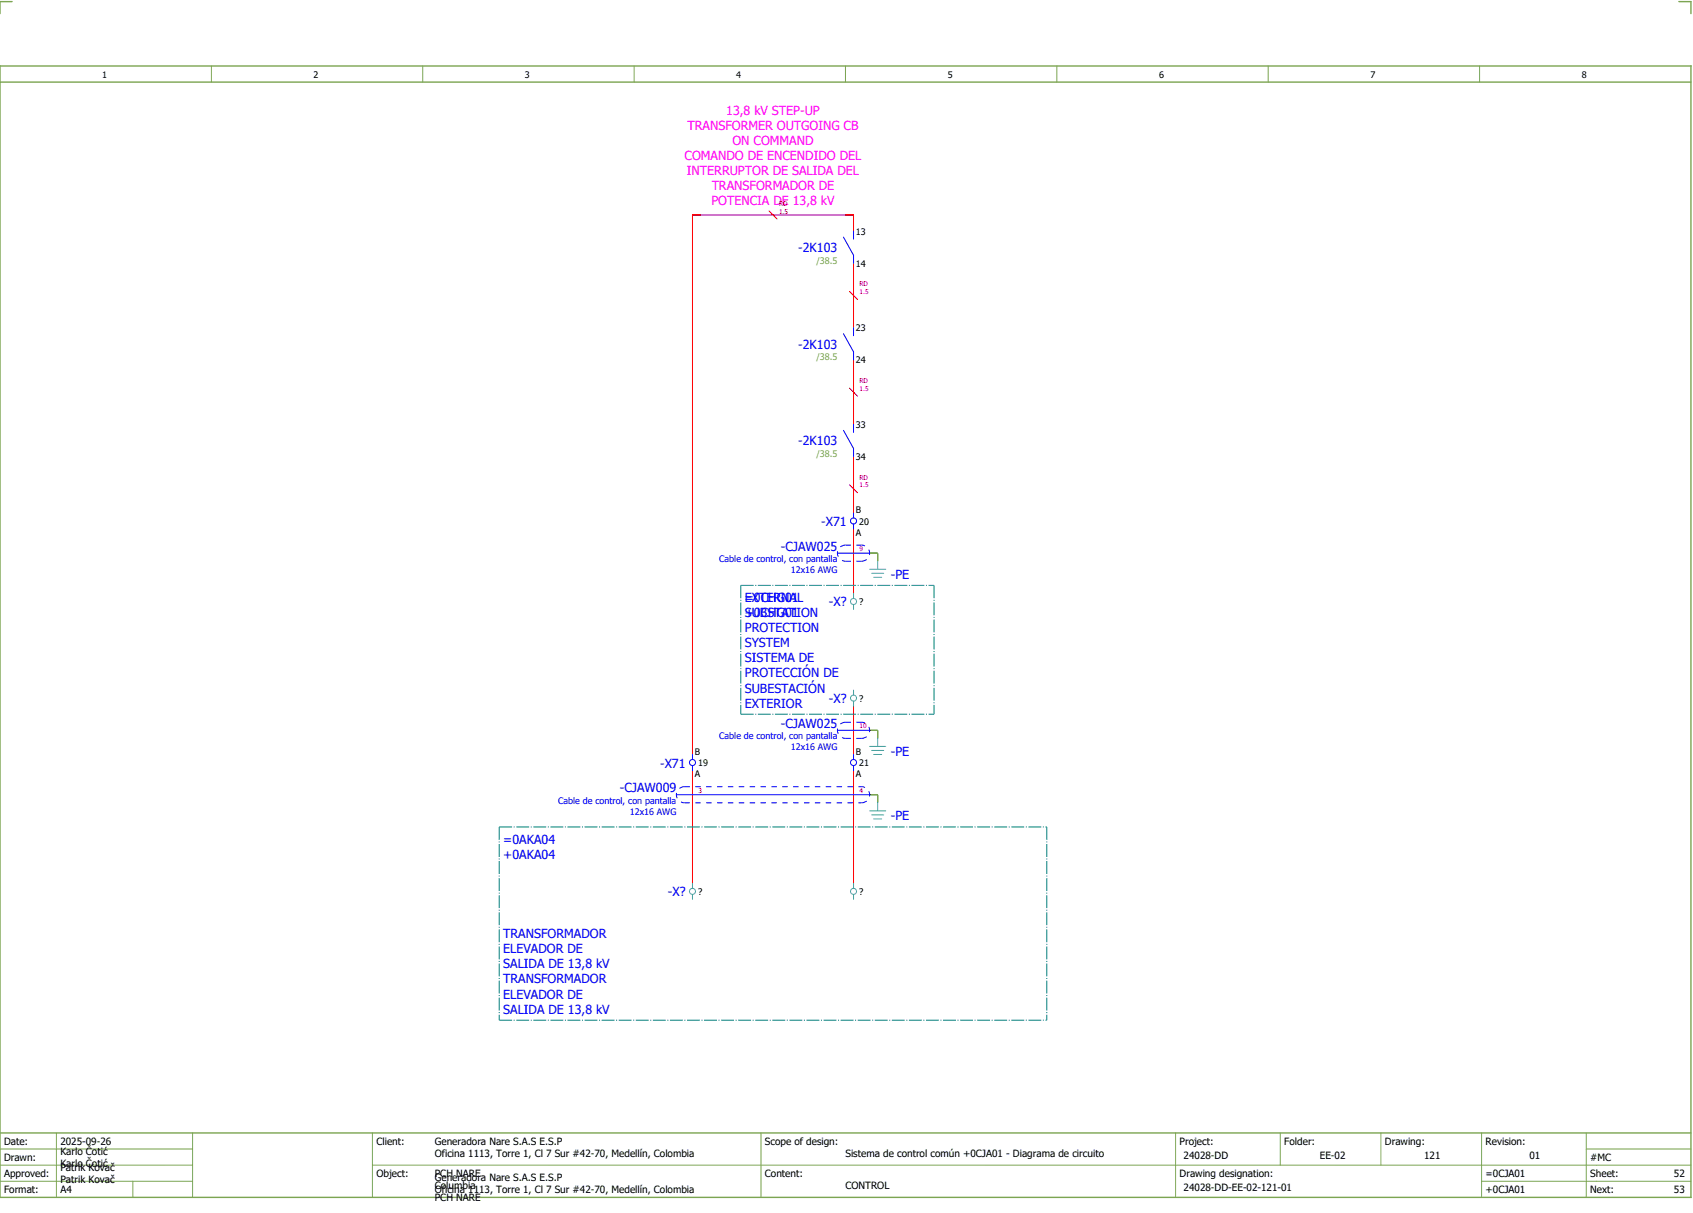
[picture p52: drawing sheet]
<svg xmlns="http://www.w3.org/2000/svg" width="421mm" height="301mm" viewBox="0 0 421 301" stroke-linecap="round" stroke-linejoin="round" font-family="sans-serif">
<defs><g id="words">
<g font-size="3.1" fill="#f0f">
<text x="180.4" y="28.5">13,8 kV STEP-UP</text>
<text x="170.8" y="32.3">TRANSFORMER OUTGOING CB</text>
<text x="170" y="39.8">COMANDO DE ENCENDIDO DEL</text>
<text x="181.9" y="36">ON COMMAND</text>
<text x="170.6" y="43.5">INTERRUPTOR DE SALIDA DEL</text>
<text x="176.8" y="47.3">TRANSFORMADOR DE</text>
<text x="176.7" y="51">POTENCIA DE 13,8 kV</text>
</g>
<g font-size="3.1" fill="#00f">
<text x="198.3" y="62.6">-2K103</text>
<text x="198.3" y="86.6">-2K103</text>
<text x="198.3" y="110.6">-2K103</text>
<text x="204" y="130.6">-X71</text>
<text x="194" y="136.8">-CJAW025</text>
<text x="221.3" y="143.7">-PE</text>
<text x="185" y="149.5">=0CHG01</text>
<text x="185" y="149.5">EXTERNAL</text>
<text x="185" y="153.3">+0CHG01</text>
<text x="185" y="153.3">SUBSTATION</text>
<text x="205.9" y="150.6">-X?</text>
<text x="185" y="157">PROTECTION</text>
<text x="185" y="160.8">SYSTEM</text>
<text x="185" y="164.5">SISTEMA DE</text>
<text x="185" y="168.3">PROTECCIÓN DE</text>
<text x="185" y="172">SUBESTACIÓN</text>
<text x="185" y="175.8">EXTERIOR</text>
<text x="205.9" y="174.6">-X?</text>
<text x="194" y="180.8">-CJAW025</text>
<text x="164" y="190.6">-X71</text>
<text x="221.3" y="187.7">-PE</text>
<text x="154" y="196.8">-CJAW009</text>
<text x="221.3" y="203.7">-PE</text>
<text x="125" y="209.5">=0AKA04</text>
<text x="125" y="213.3">+0AKA04</text>
<text x="165.9" y="222.6">-X?</text>
<text x="125" y="233">TRANSFORMADOR</text>
<text x="125" y="236.8">ELEVADOR DE</text>
<text x="125" y="240.5">SALIDA DE 13,8 kV</text>
<text x="125" y="244.3">TRANSFORMADOR</text>
<text x="125" y="248">ELEVADOR DE</text>
<text x="125" y="251.8">SALIDA DE 13,8 kV</text>
</g>
<g font-size="2.5">
<text x="1" y="284.4">Date:</text>
<text x="15" y="286.9">Karlo Čotić</text>
<text x="15" y="284.4">2025-09-26</text>
<text x="93.5" y="284.4">Client:</text>
<text x="108" y="284.4">Generadora Nare S.A.S E.S.P</text>
<text x="108" y="287.4">Oficina 1113, Torre 1, Cl 7 Sur #42-70, Medellín, Colombia</text>
<text x="190" y="284.4">Scope of design:</text>
<text x="210" y="287.4">Sistema de control común +0CJA01 - Diagrama de circuito</text>
<text x="293" y="284.4">Project:</text>
<text x="294" y="287.9">24028-DD</text>
<text x="319" y="284.4">Folder:</text>
<text x="327.8" y="287.9">EE-02</text>
<text x="344" y="284.4">Drawing:</text>
<text x="353.7" y="287.9">121</text>
<text x="369" y="284.4">Revision:</text>
<text x="379.9" y="287.9">01</text>
<text x="1" y="288.4">Drawn:</text>
<text x="1" y="292.4">Approved:</text>
<text x="15" y="289.9">Karlo Čotić</text>
<text x="15" y="290.9">Patrik Kovač</text>
<text x="15" y="293.9">Patrik Kovač</text>
<text x="93.5" y="292.4">Object:</text>
<text x="108" y="293.4">Generadora Nare S.A.S E.S.P</text>
<text x="108" y="292.4">PCH NARE</text>
<text x="190" y="292.4">Content:</text>
<text x="293" y="292.4">Drawing designation:</text>
<text x="369" y="292.4">=0CJA01</text>
<text x="395" y="292.4">Sheet:</text>
<text x="395" y="288.4">#MC</text>
<text x="415.8" y="292.4">52</text>
<text x="1" y="296.4">Format:</text>
<text x="15" y="296.4">A4</text>
<text x="108" y="296.4">Oficina 1113, Torre 1, Cl 7 Sur #42-70, Medellín, Colombia</text>
<text x="108" y="295.4">Columbia</text>
<text x="108" y="298.4">PCH NARE</text>
<text x="210" y="295.4">CONTROL</text>
<text x="294" y="295.9">24028-DD-EE-02-121-01</text>
<text x="369" y="296.4">+0CJA01</text>
<text x="395" y="296.4">Next:</text>
<text x="415.8" y="296.4">53</text>
</g>
<g font-size="2.2">
<text x="25.4" y="19.4">1</text>
<text x="77.9" y="19.4">2</text>
<text x="130.4" y="19.4">3</text>
<text x="182.9" y="19.4">4</text>
<text x="235.4" y="19.4">5</text>
<text x="287.9" y="19.4">6</text>
<text x="340.4" y="19.4">7</text>
<text x="392.9" y="19.4">8</text>
<text x="212.6" y="58.3">13</text>
<text x="212.6" y="66.2">14</text>
<text x="212.6" y="82.3">23</text>
<text x="212.6" y="90.2">24</text>
<text x="212.6" y="106.3">33</text>
<text x="212.6" y="114.2">34</text>
<text x="212.6" y="127.5">B</text>
<text x="213.4" y="130.3">20</text>
<text x="212.6" y="133">A</text>
<text x="213.4" y="150.3">?</text>
<text x="213.4" y="174.3">?</text>
<text x="172.6" y="187.5">B</text>
<text x="173.4" y="190.3">19</text>
<text x="212.6" y="187.5">B</text>
<text x="213.4" y="190.3">21</text>
<text x="172.6" y="193">A</text>
<text x="212.6" y="193">A</text>
<text x="173.4" y="222.3">?</text>
<text x="213.4" y="222.3">?</text>
</g>
<g font-size="2.2" fill="#7ca552">
<text x="202.8" y="65.5">/38.5</text>
<text x="202.8" y="89.5">/38.5</text>
<text x="202.8" y="113.5">/38.5</text>
</g>
<g font-size="2.2" fill="#00f">
<text x="178.6" y="139.6">Cable de control, con pantalla</text>
<text x="196.5" y="142.3">12x16 AWG</text>
<text x="178.6" y="183.6">Cable de control, con pantalla</text>
<text x="196.5" y="186.3">12x16 AWG</text>
<text x="138.6" y="199.6">Cable de control, con pantalla</text>
<text x="156.5" y="202.3">12x16 AWG</text>
</g>
<g font-size="1.6" fill="#f00">
<text x="193.5" y="53.1">1.5</text>
<text x="193.5" y="51.1">RD</text>
<text x="213.5" y="71.1">RD</text>
<text x="213.5" y="73.1">1.5</text>
<text x="213.5" y="95.1">RD</text>
<text x="213.5" y="97.1">1.5</text>
<text x="213.5" y="119.1">RD</text>
<text x="213.5" y="121.1">1.5</text>
<text x="213.5" y="136.9">9</text>
<text x="213.5" y="180.9">10</text>
<text x="173.5" y="196.9">3</text>
<text x="213.5" y="196.9">4</text>
</g>
</g></defs>
<path d="M0 16.4h420v281h-420zM3 .4h-3v3M417 .4h3v3M0 20.4h420M0 281.4h420" fill="none" stroke="#7ca552" stroke-width=".35"/>
<g fill="none" stroke="#7ca552" stroke-width=".25">
<path d="M52.5 16.4v4M105 16.4v4M157.5 16.4v4M210 16.4v4M262.5 16.4v4M315 16.4v4M367.5 16.4v4M0 285.4h47.8M0 293.4h47.8M14 281.4v16M33 293.4v4M47.8 281.4v16"/>
<path d="M47.8 289.4h-47.8M92.5 281.4v16M92.5 289.4h327.5M189 281.4v16M292 281.4v15.8M318 281.4v8M343 281.4v8M368 281.4v15.8M368 293.4h52M394 285.4h26M394 281.4v15.8"/>
</g>
<path d="M191 52.4l2 2M212 57.4v-4h-40v134M211 72.4l2 2M212 65.4v16M211 96.4l2 2M212 89.4v16M212 113.4v14M211 120.4l2 2M212 131.4v16M212 175.4v12M172 191.4v28M212 191.4v28" fill="none" stroke="#f00" stroke-width=".25"/>
<path d="M216 137.4h2M218 137.4v2M216 197.4h2M216 181.4h2M218 197.4v2M218 181.4v2" fill="none" stroke="#00be00" stroke-width=".25" stroke-dasharray="3.2 .4 .3 .4" stroke-linecap="butt"/>
<g fill="none" stroke="#00f" stroke-width=".25">
<path d="M209.5 58.9l2.5 4.5v2M212 57.4v2M209.5 82.9l2.5 4.5v2M212 81.4v2M209.5 106.9l2.5 4.5v2M212 105.4v2M208 137.4h8M212 127.4v1.2M212 130.1v1.3M168 197.4h48M172 187.4v1.2M172 190.1v1.3"/>
<path d="M208 181.4h8M212 187.4v1.2M212 190.1v1.3"/>
<circle cx="212" cy="129.4" r=".75"/>
<circle cx="172" cy="189.4" r=".75"/>
<circle cx="212" cy="189.4" r=".75"/>
</g>
<path d="M184 145.4h48M184 145.4v32M232 145.4v32M184 177.4h48M124 205.4h136M124 205.4v48M260 205.4v48M124 253.4h136" fill="none" stroke="#007f7f" stroke-width=".25" stroke-dasharray="3.2 .4 .3 .4" stroke-linecap="butt"/>
<g fill="none" stroke="#52a5a5" stroke-width=".25">
<path d="M218 139.4v2M212 147.4v1.2M212 150.1v1.3M216 141.4h4M216.5 142.4h3M217 143.4h2M212 171.4v1.2M212 174.1v1.3M216 185.4h4M216.5 186.4h3M217 187.4h2M218 183.4v2"/>
<path d="M218 199.4v2M172 219.4v1.2M212 219.4v1.2M216 201.4h4M216.5 202.4h3M217 203.4h2M172 222.1v1.3M212 222.1v1.3"/>
<circle cx="212" cy="149.4" r=".75"/>
<circle cx="212" cy="173.4" r=".75"/>
<circle cx="172" cy="221.4" r=".75"/>
<circle cx="212" cy="221.4" r=".75"/>
</g>
<path d="M210 139.4h4M210 135.4h4M210 135.4a2 2 0 0 0-2 2 2 2 0 0 0 2 2M214 139.4a2 2 0 0 0 2-2 2 2 0 0 0-2-2M210 179.4h4M210 179.4a2 2 0 0 0-2 2 2 2 0 0 0 2 2M170 199.4h44M170 195.4h44M170 195.4a2 2 0 0 0-2 2 2 2 0 0 0 2 2M210 183.4h4M214 199.4a2 2 0 0 0 2-2 2 2 0 0 0-2-2M214 183.4a2 2 0 0 0 2-2 2 2 0 0 0-2-2" fill="none" stroke="#00f" stroke-width=".25" stroke-dasharray="1.4 1.4" stroke-linecap="butt"/>
<use href="#words"/>
</svg>
